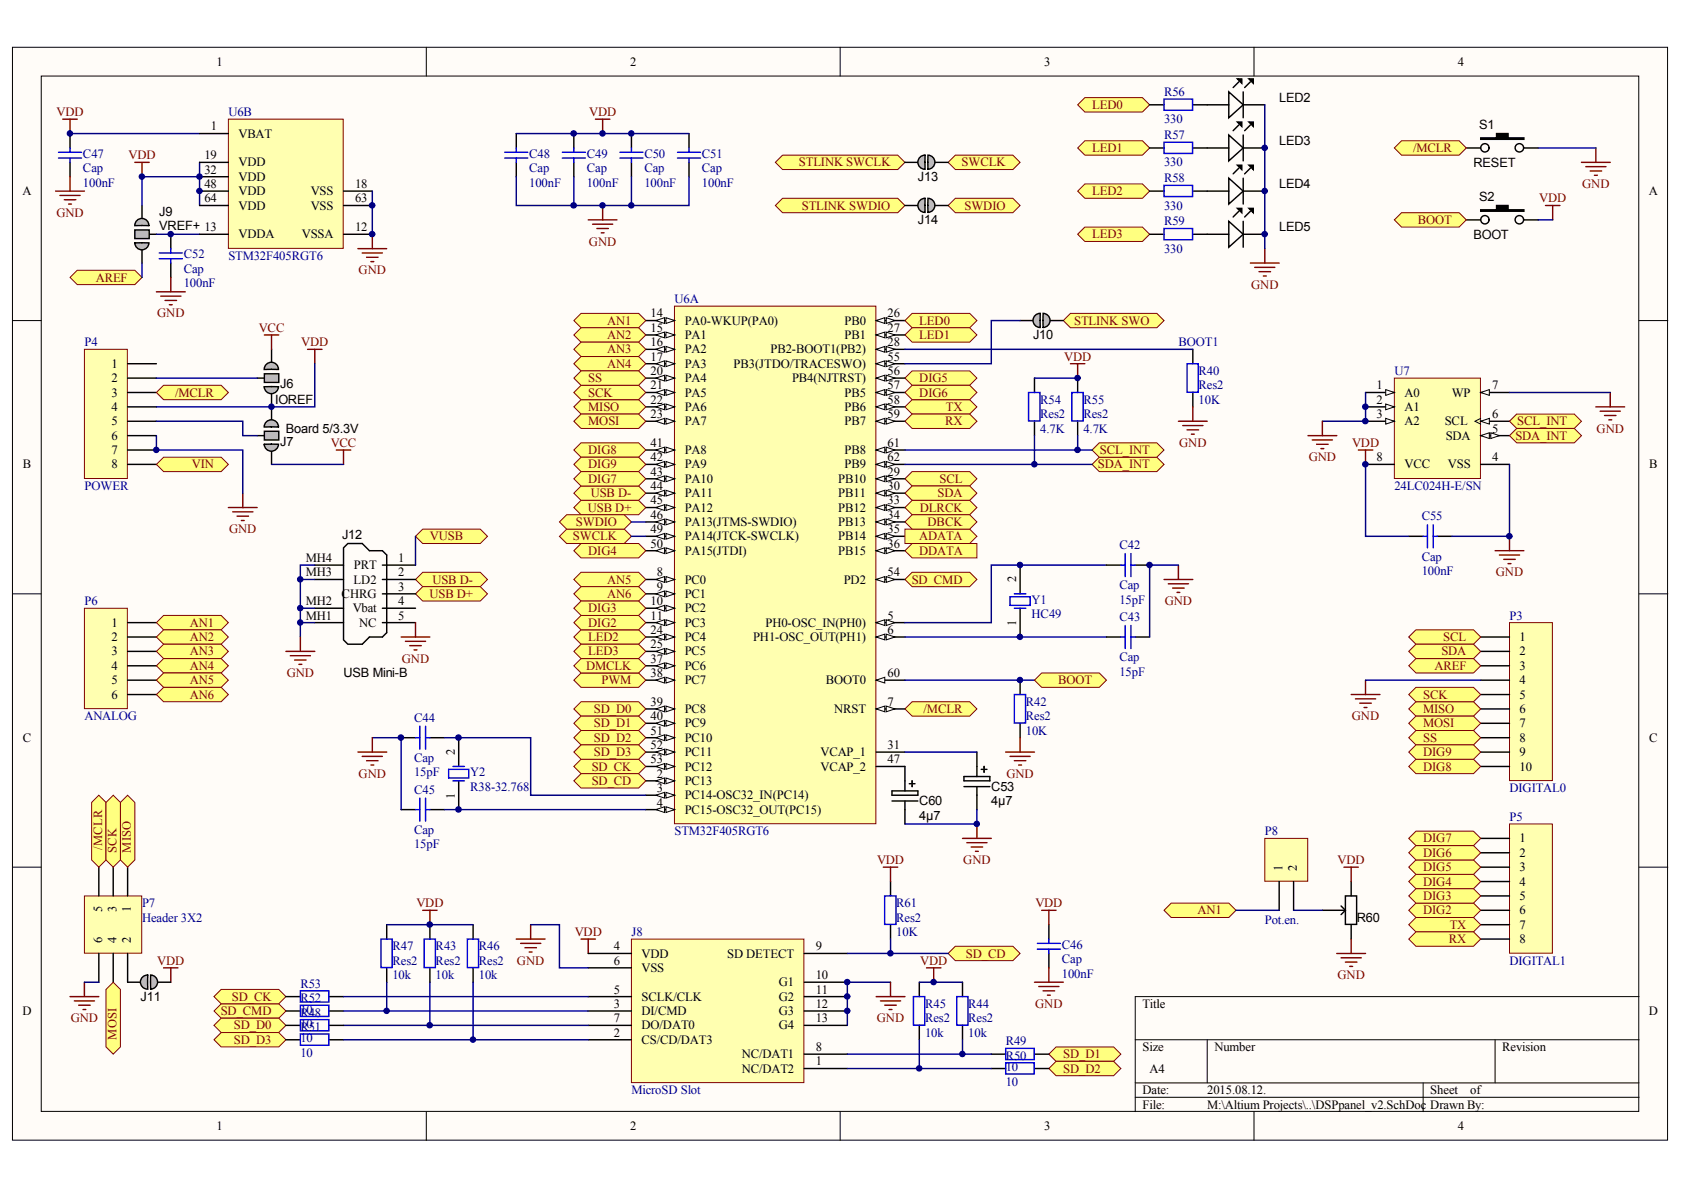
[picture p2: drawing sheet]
<svg xmlns="http://www.w3.org/2000/svg" width="297mm" height="210mm" viewBox="0 0 297 210" stroke-linecap="round" stroke-linejoin="round" font-family="sans-serif">
<defs><g id="words">
<g font-size="2.3">
<text x="225.6" y="18">LED2</text>
<text x="260.9" y="22.8">S1</text>
<text x="225.6" y="25.6">LED3</text>
<text x="259.9" y="29.4">RESET</text>
<text x="161.9" y="31.9">J13</text>
<text x="225.6" y="33.2">LED4</text>
<text x="260.9" y="35.5">S2</text>
<text x="28.1" y="38">J9</text>
<text x="28.1" y="40.6">VREF+ 13</text>
<text x="161.9" y="39.6">J14</text>
<text x="225.6" y="40.8">LED5</text>
<text x="259.9" y="42.1">BOOT</text>
<text x="182.2" y="59.9">J10</text>
<text x="48.6" y="71.3">IOREF</text>
<text x="49.4" y="68.5">J6</text>
<text x="50.4" y="76.3">Board 5/3.3V</text>
<text x="49.4" y="78.6">J7</text>
<text x="60.3" y="95.1">J12</text>
<text x="60.6" y="119.5">USB Mini-B</text>
<text x="162.2" y="142.1">C60</text>
<text x="174.9" y="142.1">4µ7</text>
<text x="174.9" y="139.5">C53</text>
<text x="162.2" y="144.6">4µ7</text>
<text x="239.3" y="162.6">R60</text>
<text x="24.8" y="176.6">J11</text>
</g>
<g font-size="2.2">
<text x="38.2" y="11.6">1</text>
<text x="111.2" y="11.6">2</text>
<text x="184.2" y="11.6">3</text>
<text x="257.2" y="11.6">4</text>
<text x="37.2" y="23">1</text>
<text x="36" y="28.1">19</text>
<text x="42.1" y="24.3">VBAT</text>
<text x="42.1" y="29.4">VDD</text>
<text x="3.9" y="34.4">A</text>
<text x="36" y="30.6">32</text>
<text x="36" y="33.2">48</text>
<text x="36" y="35.7">64</text>
<text x="42.1" y="31.9">VDD</text>
<text x="42.1" y="34.4">VDD</text>
<text x="54.8" y="34.4">VSS</text>
<text x="62.6" y="33.2">18</text>
<text x="62.6" y="35.7">63</text>
<text x="290.9" y="34.4">A</text>
<text x="42.1" y="37">VDD</text>
<text x="54.8" y="37">VSS</text>
<text x="62.6" y="40.8">12</text>
<text x="42.1" y="42">VDDA</text>
<text x="53.2" y="42">VSSA</text>
<text x="114.8" y="56">14</text>
<text x="114.8" y="58.5">15</text>
<text x="120.8" y="57.3">PA0-WKUP(PA0)</text>
<text x="120.8" y="59.8">PA1</text>
<text x="149" y="57.3">PB0</text>
<text x="149" y="59.8">PB1</text>
<text x="156.6" y="56">26</text>
<text x="156.6" y="58.5">27</text>
<text x="19.6" y="64.9">1</text>
<text x="114.8" y="61.1">16</text>
<text x="114.8" y="63.6">17</text>
<text x="120.8" y="62.3">PA2</text>
<text x="120.8" y="64.9">PA3</text>
<text x="129.4" y="64.9">PB3(JTDO/TRACESWO)</text>
<text x="135.9" y="62.3">PB2-BOOT1(PB2)</text>
<text x="156.6" y="61.1">28</text>
<text x="156.6" y="63.6">55</text>
<text x="19.6" y="67.4">2</text>
<text x="19.6" y="70">3</text>
<text x="114.8" y="66.1">20</text>
<text x="114.8" y="68.7">21</text>
<text x="114.8" y="71.2">22</text>
<text x="120.8" y="67.4">PA4</text>
<text x="120.8" y="70">PA5</text>
<text x="139.7" y="67.4">PB4(NJTRST)</text>
<text x="149" y="70">PB5</text>
<text x="156.6" y="66.1">56</text>
<text x="156.6" y="68.7">57</text>
<text x="156.6" y="71.2">58</text>
<text x="242.8" y="68.7">1</text>
<text x="242.8" y="71.2">2</text>
<text x="247.7" y="70">A0</text>
<text x="256.1" y="70">WP</text>
<text x="263.2" y="68.7">7</text>
<text x="19.6" y="72.5">4</text>
<text x="19.6" y="75">5</text>
<text x="19.6" y="77.6">6</text>
<text x="114.8" y="73.8">23</text>
<text x="120.8" y="72.5">PA6</text>
<text x="120.8" y="75">PA7</text>
<text x="149" y="72.5">PB6</text>
<text x="149" y="75">PB7</text>
<text x="156.6" y="73.8">59</text>
<text x="242.8" y="73.8">3</text>
<text x="247.7" y="75">A2</text>
<text x="247.7" y="72.5">A1</text>
<text x="254.8" y="75">SCL</text>
<text x="255" y="77.6">SDA</text>
<text x="263.2" y="76.3">5</text>
<text x="263.2" y="73.8">6</text>
<text x="4" y="82.6">B</text>
<text x="19.6" y="80.1">7</text>
<text x="19.6" y="82.6">8</text>
<text x="114.8" y="78.8">41</text>
<text x="114.8" y="81.4">42</text>
<text x="114.8" y="83.9">43</text>
<text x="120.8" y="80.1">PA8</text>
<text x="120.8" y="82.6">PA9</text>
<text x="149" y="80.1">PB8</text>
<text x="149" y="82.6">PB9</text>
<text x="156.6" y="83.9">29</text>
<text x="156.6" y="78.8">61</text>
<text x="156.6" y="81.4">62</text>
<text x="242.8" y="81.4">8</text>
<text x="247.7" y="82.6">VCC</text>
<text x="255.4" y="82.6">VSS</text>
<text x="263.2" y="81.4">4</text>
<text x="290.9" y="82.6">B</text>
<text x="114.8" y="86.4">44</text>
<text x="114.8" y="89">45</text>
<text x="120.8" y="85.2">PA10</text>
<text x="120.8" y="87.7">PA11</text>
<text x="147.9" y="85.2">PB10</text>
<text x="147.9" y="87.7">PB11</text>
<text x="156.6" y="86.4">30</text>
<text x="156.6" y="89">33</text>
<text x="114.8" y="91.5">46</text>
<text x="114.8" y="94.1">49</text>
<text x="120.8" y="90.2">PA12</text>
<text x="120.8" y="92.8">PA13(JTMS-SWDIO)</text>
<text x="120.8" y="95.3">PA14(JTCK-SWCLK)</text>
<text x="147.9" y="90.2">PB12</text>
<text x="147.9" y="92.8">PB13</text>
<text x="147.9" y="95.3">PB14</text>
<text x="156.6" y="91.5">34</text>
<text x="156.6" y="94.1">35</text>
<text x="53.9" y="99.1">MH4</text>
<text x="53.9" y="101.7">MH3</text>
<text x="62.4" y="100.4">PRT</text>
<text x="70.2" y="99.1">1</text>
<text x="70.2" y="101.7">2</text>
<text x="114.8" y="96.6">50</text>
<text x="115.9" y="101.7">8</text>
<text x="120.8" y="97.9">PA15(JTDI)</text>
<text x="147.9" y="97.9">PB15</text>
<text x="156.6" y="96.6">36</text>
<text x="156.6" y="101.7">54</text>
<text x="53.9" y="106.7">MH2</text>
<text x="60.3" y="105.5">CHRG</text>
<text x="62.4" y="102.9">LD2</text>
<text x="70.2" y="104.2">3</text>
<text x="70.2" y="106.7">4</text>
<text x="114.8" y="106.7">10</text>
<text x="115.9" y="104.2">9</text>
<text x="120.8" y="102.9">PC0</text>
<text x="120.8" y="105.5">PC1</text>
<text x="148.8" y="102.9">PD2</text>
<text x="179.2" y="102.7" transform="rotate(-90 179.2 102.7)">2</text>
<text x="19.6" y="110.5">1</text>
<text x="19.6" y="113.1">2</text>
<text x="53.9" y="109.3">MH1</text>
<text x="62.2" y="108">Vbat</text>
<text x="63.4" y="110.5">NC</text>
<text x="70.2" y="109.3">5</text>
<text x="114.8" y="109.3">11</text>
<text x="114.8" y="111.8">24</text>
<text x="120.8" y="108">PC2</text>
<text x="120.8" y="110.5">PC3</text>
<text x="120.8" y="113.1">PC4</text>
<text x="132.8" y="113.1">PH1-OSC_OUT(PH1)</text>
<text x="135" y="110.5">PH0-OSC_IN(PH0)</text>
<text x="156.6" y="109.3">5</text>
<text x="156.6" y="111.8">6</text>
<text x="179.2" y="110.5" transform="rotate(-90 179.2 110.5)">1</text>
<text x="268" y="113.1">1</text>
<text x="19.6" y="115.6">3</text>
<text x="19.6" y="118.2">4</text>
<text x="114.8" y="114.4">25</text>
<text x="114.8" y="116.9">37</text>
<text x="114.8" y="119.4">38</text>
<text x="120.8" y="115.6">PC5</text>
<text x="120.8" y="118.2">PC6</text>
<text x="156.6" y="119.4">60</text>
<text x="268" y="115.6">2</text>
<text x="268" y="118.2">3</text>
<text x="19.6" y="120.7">5</text>
<text x="19.6" y="123.2">6</text>
<text x="114.8" y="124.5">39</text>
<text x="120.8" y="120.7">PC7</text>
<text x="120.8" y="125.8">PC8</text>
<text x="145.7" y="120.7">BOOT0</text>
<text x="147.2" y="125.8">NRST</text>
<text x="156.6" y="124.5">7</text>
<text x="268" y="120.7">4</text>
<text x="268" y="123.2">5</text>
<text x="268" y="125.8">6</text>
<text x="4" y="130.8">C</text>
<text x="114.8" y="127">40</text>
<text x="114.8" y="129.6">51</text>
<text x="120.8" y="128.3">PC9</text>
<text x="120.8" y="130.8">PC10</text>
<text x="268" y="128.3">7</text>
<text x="268" y="130.8">8</text>
<text x="290.9" y="130.8">C</text>
<text x="80.2" y="133.2" transform="rotate(-90 80.2 133.2)">2</text>
<text x="114.8" y="132.1">52</text>
<text x="114.8" y="134.6">53</text>
<text x="115.9" y="137.2">2</text>
<text x="120.8" y="133.4">PC11</text>
<text x="120.8" y="135.9">PC12</text>
<text x="144.7" y="133.4">VCAP_1</text>
<text x="144.7" y="135.9">VCAP_2</text>
<text x="156.6" y="132.1">31</text>
<text x="156.6" y="134.6">47</text>
<text x="268" y="133.4">9</text>
<text x="268" y="135.9">10</text>
<text x="80.2" y="140.9" transform="rotate(-90 80.2 140.9)">1</text>
<text x="115.9" y="139.7">3</text>
<text x="115.9" y="142.3">4</text>
<text x="120.8" y="138.5">PC13</text>
<text x="120.8" y="141">PC14-OSC32_IN(PC14)</text>
<text x="120.8" y="143.5">PC15-OSC32_OUT(PC15)</text>
<text x="268" y="148.6">1</text>
<text x="226.2" y="153.7" transform="rotate(-90 226.2 153.7)">1</text>
<text x="228.7" y="153.7" transform="rotate(-90 228.7 153.7)">2</text>
<text x="268" y="151.1">2</text>
<text x="268" y="153.7">3</text>
<text x="18" y="160.9" transform="rotate(-90 18 160.9)">5</text>
<text x="20.5" y="160.9" transform="rotate(-90 20.5 160.9)">3</text>
<text x="23.1" y="160.9" transform="rotate(-90 23.1 160.9)">1</text>
<text x="268" y="156.2">4</text>
<text x="268" y="158.8">5</text>
<text x="268" y="161.3">6</text>
<text x="18" y="166.4" transform="rotate(-90 18 166.4)">6</text>
<text x="20.5" y="166.4" transform="rotate(-90 20.5 166.4)">4</text>
<text x="23.1" y="166.4" transform="rotate(-90 23.1 166.4)">2</text>
<text x="108.3" y="167.6">4</text>
<text x="143.9" y="167.6">9</text>
<text x="268" y="163.8">7</text>
<text x="268" y="166.4">8</text>
<text x="108.3" y="170.2">6</text>
<text x="113.2" y="168.9">VDD</text>
<text x="113.2" y="171.4">VSS</text>
<text x="128.3" y="168.9">SD DETECT</text>
<text x="137.4" y="174">G1</text>
<text x="143.9" y="172.7">10</text>
<text x="3.9" y="179">D</text>
<text x="108.3" y="177.8">3</text>
<text x="108.3" y="175.2">5</text>
<text x="113.2" y="179">DI/CMD</text>
<text x="113.2" y="176.5">SCLK/CLK</text>
<text x="137.4" y="176.5">G2</text>
<text x="137.4" y="179">G3</text>
<text x="143.9" y="175.2">11</text>
<text x="143.9" y="177.8">12</text>
<text x="201.5" y="177.8">Title</text>
<text x="290.9" y="179">D</text>
<text x="108.3" y="182.9">2</text>
<text x="108.3" y="180.3">7</text>
<text x="113.2" y="184.1">CS/CD/DAT3</text>
<text x="113.2" y="181.6">DO/DAT0</text>
<text x="137.4" y="181.6">G4</text>
<text x="143.9" y="185.4">8</text>
<text x="143.9" y="180.3">13</text>
<text x="201.5" y="185.4">Size</text>
<text x="214.2" y="185.4">Number</text>
<text x="265" y="185.4">Revision</text>
<text x="130.8" y="189.2">NC/DAT2</text>
<text x="130.8" y="186.7">NC/DAT1</text>
<text x="143.9" y="187.9">1</text>
<text x="202.8" y="189.2">A4</text>
<text x="201.5" y="193">Date:</text>
<text x="201.5" y="195.5">File:</text>
<text x="212.9" y="193">2015.08.12.</text>
<text x="212.9" y="195.5">M:\Altium Projects\..\DSPpanel_v2.SchDoc</text>
<text x="252.3" y="193">Sheet</text>
<text x="252.3" y="195.5">Drawn By:</text>
<text x="259.3" y="193">of</text>
<text x="38.2" y="199.3">1</text>
<text x="111.2" y="199.3">2</text>
<text x="184.2" y="199.3">3</text>
<text x="257.2" y="199.3">4</text>
</g>
<g font-size="2.2" fill="#000080">
<text x="205.3" y="16.9">R56</text>
<text x="40.3" y="20.5">U6B</text>
<text x="205.3" y="21.7">330</text>
<text x="14.6" y="27.8">C47</text>
<text x="93.3" y="27.8">C48</text>
<text x="103.5" y="27.8">C49</text>
<text x="113.7" y="27.8">C50</text>
<text x="123.8" y="27.8">C51</text>
<text x="205.3" y="29.4">330</text>
<text x="205.3" y="24.5">R57</text>
<text x="14.6" y="32.9">100nF</text>
<text x="14.6" y="30.4">Cap</text>
<text x="93.3" y="32.9">100nF</text>
<text x="93.3" y="30.4">Cap</text>
<text x="103.5" y="32.9">100nF</text>
<text x="103.5" y="30.4">Cap</text>
<text x="113.7" y="32.9">100nF</text>
<text x="113.7" y="30.4">Cap</text>
<text x="123.8" y="32.9">100nF</text>
<text x="123.8" y="30.4">Cap</text>
<text x="205.3" y="32.1">R58</text>
<text x="205.3" y="37">330</text>
<text x="205.3" y="39.8">R59</text>
<text x="32.4" y="45.6">C52</text>
<text x="40.3" y="45.8">STM32F405RGT6</text>
<text x="205.3" y="44.6">330</text>
<text x="32.4" y="50.7">100nF</text>
<text x="32.4" y="48.1">Cap</text>
<text x="119" y="53.5">U6A</text>
<text x="14.9" y="61.1">P4</text>
<text x="207.9" y="61.1">BOOT1</text>
<text x="183.5" y="71.2">R54</text>
<text x="191.1" y="71.2">R55</text>
<text x="211.4" y="71.2">10K</text>
<text x="211.4" y="66.1">R40</text>
<text x="211.4" y="68.7">Res2</text>
<text x="245.9" y="66.1">U7</text>
<text x="183.5" y="76.3">4.7K</text>
<text x="183.5" y="73.8">Res2</text>
<text x="191.1" y="76.3">4.7K</text>
<text x="191.1" y="73.8">Res2</text>
<text x="14.9" y="86.4">POWER</text>
<text x="245.9" y="86.4">24LC024H-E/SN</text>
<text x="250.8" y="91.8">C55</text>
<text x="197.5" y="96.8">C42</text>
<text x="250.8" y="101.4">100nF</text>
<text x="250.8" y="98.9">Cap</text>
<text x="14.9" y="106.7">P6</text>
<text x="182" y="106.5">Y1</text>
<text x="197.5" y="106.5">15pF</text>
<text x="197.5" y="103.9">Cap</text>
<text x="182" y="109">HC49</text>
<text x="197.5" y="109.5">C43</text>
<text x="266.3" y="109.3">P3</text>
<text x="197.5" y="119.2">15pF</text>
<text x="197.5" y="116.6">Cap</text>
<text x="180.9" y="124.5">R42</text>
<text x="14.9" y="127">ANALOG</text>
<text x="73" y="127.3">C44</text>
<text x="180.9" y="129.6">10K</text>
<text x="180.9" y="127">Res2</text>
<text x="73" y="136.9">15pF</text>
<text x="73" y="134.4">Cap</text>
<text x="82.9" y="136.9">Y2</text>
<text x="73" y="140">C45</text>
<text x="82.9" y="139.5">R38-32.768</text>
<text x="266.3" y="139.7">DIGITAL0</text>
<text x="73" y="149.6">15pF</text>
<text x="73" y="147.1">Cap</text>
<text x="119" y="147.3">STM32F405RGT6</text>
<text x="223.1" y="147.3">P8</text>
<text x="266.3" y="144.8">P5</text>
<text x="25" y="160">P7</text>
<text x="158.1" y="160">R61</text>
<text x="25" y="162.6">Header 3X2</text>
<text x="69.2" y="167.6">R47</text>
<text x="76.8" y="167.6">R43</text>
<text x="84.5" y="167.6">R46</text>
<text x="111.4" y="165.1">J8</text>
<text x="158.1" y="165.1">10K</text>
<text x="158.1" y="162.6">Res2</text>
<text x="187.3" y="167.4">C46</text>
<text x="223.1" y="163.1">Pot.en.</text>
<text x="69.2" y="172.7">10k</text>
<text x="69.2" y="170.2">Res2</text>
<text x="76.8" y="172.7">10k</text>
<text x="76.8" y="170.2">Res2</text>
<text x="84.5" y="172.7">10k</text>
<text x="84.5" y="170.2">Res2</text>
<text x="187.3" y="172.5">100nF</text>
<text x="187.3" y="169.9">Cap</text>
<text x="266.3" y="170.2">DIGITAL1</text>
<text x="53" y="179.3">R48</text>
<text x="53" y="176.8">R52</text>
<text x="53" y="178.8">10</text>
<text x="53" y="174.2">R53</text>
<text x="163.2" y="177.8">R45</text>
<text x="170.8" y="177.8">R44</text>
<text x="53" y="183.9">10</text>
<text x="53" y="181.8">R51</text>
<text x="53" y="181.3">10</text>
<text x="163.2" y="182.9">10k</text>
<text x="163.2" y="180.3">Res2</text>
<text x="170.8" y="182.9">10k</text>
<text x="170.8" y="180.3">Res2</text>
<text x="177.4" y="184.4">R49</text>
<text x="53" y="186.4">10</text>
<text x="177.4" y="188.9">10</text>
<text x="177.4" y="191.5">10</text>
<text x="177.4" y="186.9">R50</text>
<text x="111.4" y="193">MicroSD Slot</text>
</g>
<g font-size="2.2" fill="#800000">
<text x="10" y="20.5">VDD</text>
<text x="103.9" y="20.5">VDD</text>
<text x="192.6" y="19.2">LED0</text>
<text x="22.7" y="28.1">VDD</text>
<text x="140.9" y="29.4">STLINK SWCLK</text>
<text x="169.6" y="29.4">SWCLK</text>
<text x="192.6" y="26.8">LED1</text>
<text x="249.2" y="26.8">/MCLR</text>
<text x="192.6" y="34.4">LED2</text>
<text x="271.5" y="35.7">VDD</text>
<text x="279.1" y="33.2">GND</text>
<text x="9.9" y="38.2">GND</text>
<text x="141.4" y="37">STLINK SWDIO</text>
<text x="170.1" y="37">SWDIO</text>
<text x="250.1" y="39.5">BOOT</text>
<text x="103.9" y="43.3">GND</text>
<text x="192.6" y="42">LED3</text>
<text x="16.9" y="49.7">AREF</text>
<text x="63.3" y="48.4">GND</text>
<text x="220.7" y="50.9">GND</text>
<text x="27.7" y="56">GND</text>
<text x="45.6" y="58.5">VCC</text>
<text x="107.1" y="57.3">AN1</text>
<text x="107.1" y="59.8">AN2</text>
<text x="162.2" y="57.3">LED0</text>
<text x="162.2" y="59.8">LED1</text>
<text x="189.5" y="57.3">STLINK SWO</text>
<text x="53.1" y="61.1">VDD</text>
<text x="107.1" y="62.3">AN3</text>
<text x="107.1" y="64.9">AN4</text>
<text x="187.7" y="63.6">VDD</text>
<text x="30.9" y="70">/MCLR</text>
<text x="103.8" y="70">SCK</text>
<text x="103.8" y="67.4">SS</text>
<text x="162.2" y="67.4">DIG5</text>
<text x="162.2" y="70">DIG6</text>
<text x="103.8" y="72.5">MISO</text>
<text x="103.8" y="75">MOSI</text>
<text x="166.7" y="75">RX</text>
<text x="166.9" y="72.5">TX</text>
<text x="267.3" y="77.6">SDA_INT</text>
<text x="267.6" y="75">SCL_INT</text>
<text x="281.6" y="76.3">GND</text>
<text x="33.9" y="82.6">VIN</text>
<text x="58.3" y="78.8">VCC</text>
<text x="103.8" y="80.1">DIG8</text>
<text x="103.8" y="82.6">DIG9</text>
<text x="193.7" y="82.6">SDA_INT</text>
<text x="194" y="80.1">SCL_INT</text>
<text x="208" y="78.8">GND</text>
<text x="230.8" y="81.4">GND</text>
<text x="238.5" y="78.8">VDD</text>
<text x="103.8" y="85.2">DIG7</text>
<text x="104.2" y="87.7">USB D-</text>
<text x="165.4" y="87.7">SDA</text>
<text x="165.7" y="85.2">SCL</text>
<text x="40.4" y="94.1">GND</text>
<text x="75.8" y="95.3">VUSB</text>
<text x="101.1" y="95.3">SWCLK</text>
<text x="101.6" y="92.8">SWDIO</text>
<text x="103.7" y="90.2">USB D+</text>
<text x="162.2" y="95.3">ADATA</text>
<text x="162.3" y="90.2">DLRCK</text>
<text x="163.6" y="92.8">DBCK</text>
<text x="103.8" y="97.9">DIG4</text>
<text x="162.1" y="97.9">DDATA</text>
<text x="263.8" y="101.7">GND</text>
<text x="75.8" y="105.5">USB D+</text>
<text x="76.3" y="102.9">USB D-</text>
<text x="107.1" y="102.9">AN5</text>
<text x="107.1" y="105.5">AN6</text>
<text x="160.8" y="102.9">SD_CMD</text>
<text x="205.4" y="106.7">GND</text>
<text x="33.5" y="110.5">AN1</text>
<text x="33.5" y="113.1">AN2</text>
<text x="103.8" y="113.1">LED2</text>
<text x="103.8" y="110.5">DIG2</text>
<text x="103.8" y="108">DIG3</text>
<text x="254.6" y="113.1">SCL</text>
<text x="33.5" y="115.6">AN3</text>
<text x="33.5" y="118.2">AN4</text>
<text x="50.6" y="119.4">GND</text>
<text x="70.9" y="116.9">GND</text>
<text x="103.4" y="118.2">DMCLK</text>
<text x="103.8" y="115.6">LED3</text>
<text x="253" y="118.2">AREF</text>
<text x="254.2" y="115.6">SDA</text>
<text x="33.5" y="120.7">AN5</text>
<text x="33.5" y="123.2">AN6</text>
<text x="104.7" y="125.8">SD_D0</text>
<text x="106.1" y="120.7">PWM</text>
<text x="162.9" y="125.8">/MCLR</text>
<text x="186.6" y="120.7">BOOT</text>
<text x="251" y="125.8">MISO</text>
<text x="251" y="123.2">SCK</text>
<text x="104.7" y="128.3">SD_D1</text>
<text x="104.7" y="130.8">SD_D2</text>
<text x="238.5" y="127">GND</text>
<text x="251" y="128.3">MOSI</text>
<text x="251" y="130.8">SS</text>
<text x="63.3" y="137.2">GND</text>
<text x="104.4" y="135.9">SD_CK</text>
<text x="104.7" y="133.4">SD_D3</text>
<text x="177.5" y="137.2">GND</text>
<text x="251" y="135.9">DIG8</text>
<text x="251" y="133.4">DIG9</text>
<text x="104.4" y="138.5">SD_CD</text>
<text x="18" y="149.9" transform="rotate(-90 18 149.9)">/MCLR</text>
<text x="251" y="148.6">DIG7</text>
<text x="20.5" y="150.4" transform="rotate(-90 20.5 150.4)">SCK</text>
<text x="23.1" y="150.4" transform="rotate(-90 23.1 150.4)">MISO</text>
<text x="154.7" y="152.4">VDD</text>
<text x="169.9" y="152.4">GND</text>
<text x="235.9" y="152.4">VDD</text>
<text x="251" y="153.7">DIG5</text>
<text x="251" y="151.1">DIG6</text>
<text x="73.4" y="160">VDD</text>
<text x="182.6" y="160">VDD</text>
<text x="211.2" y="161.3">AN1</text>
<text x="251" y="156.2">DIG4</text>
<text x="251" y="161.3">DIG2</text>
<text x="251" y="158.8">DIG3</text>
<text x="101.4" y="165.1">VDD</text>
<text x="255.6" y="166.4">RX</text>
<text x="255.7" y="163.8">TX</text>
<text x="27.7" y="170.2">VDD</text>
<text x="91.2" y="170.2">GND</text>
<text x="162.3" y="170.2">VDD</text>
<text x="170.4" y="168.9">SD_CD</text>
<text x="235.9" y="172.7">GND</text>
<text x="38.9" y="179">SD_CMD</text>
<text x="40.9" y="176.5">SD_CK</text>
<text x="182.6" y="177.8">GND</text>
<text x="12.5" y="180.3">GND</text>
<text x="20.5" y="183.4" transform="rotate(-90 20.5 183.4)">MOSI</text>
<text x="41.3" y="181.6">SD_D0</text>
<text x="41.3" y="184.1">SD_D3</text>
<text x="154.7" y="180.3">GND</text>
<text x="187.5" y="186.7">SD_D1</text>
<text x="187.5" y="189.2">SD_D2</text>
</g>
</g></defs>
<g fill="#fffcf8" stroke="#000" stroke-width=".18">
<path d="M2.2 8.3h291.9v192.8h-291.9z"/>
<path d="M7.3 13.4h281.8v182.6h-281.8z"/>
</g>
<g fill="none" stroke="#000" stroke-width=".18">
<path d="M75.2 8.3v5.1M148.2 8.3v5.1M221.2 8.3v5.1M2.2 56.5h5.1M289.1 56.5h5.1M2.2 104.8h5.1M289.1 104.8h5.1M2.2 153h5.1M289.1 153h5.1M289.1 175.8h-88.9v20.3M75.2 196.1v5.1M148.2 196.1v5.1"/>
<path d="M200.2 183.4h88.9M200.2 191h88.9M200.2 193.6h88.9M212.9 183.4v7.6M221.2 196.1v5.1M251 191v5.1M263.7 183.4v7.6"/>
</g>
<g fill="none" stroke="#000" stroke-width=".25">
<path d="M258.6 38.8h2.6M258.6 26.1h2.6M268.8 38.8h2.5M268.8 26.1h2.5"/>
<circle cx="261.9" cy="38.8" r=".74"/>
<circle cx="261.9" cy="26.1" r=".74"/>
<circle cx="268" cy="38.8" r=".74"/>
<circle cx="268" cy="26.1" r=".74"/>
</g>
<g fill="#000" stroke="#000" stroke-width=".25">
<path d="M261.2 37h2.8v-.8h2v.8h2.8v.3h-7.6z" fill-rule="evenodd"/>
<path d="M261.2 24.3h2.8v-.7h2v.7h2.8v.3h-7.6z" fill-rule="evenodd"/>
</g>
<path d="M14.9 61.6h7.6v22.8h-7.6z" fill="#ffffb0" stroke="#800000" stroke-width=".18"/>
<path d="M22.5 64.2h5.1M22.5 66.7h5.1M22.5 69.2h5.1M22.5 71.8h5.1M22.5 74.3h5.1M22.5 76.8h5.1M22.5 79.4h5.1M22.5 81.9h5.1" fill="none" stroke="#000" stroke-width=".25"/>
<path d="M14.9 107.3h7.6v17.7h-7.6z" fill="#ffffb0" stroke="#800000" stroke-width=".18"/>
<path d="M22.5 109.8h5.1M22.5 112.4h5.1M22.5 114.9h5.1M22.5 117.4h5.1M22.5 120h5.1M22.5 122.5h5.1" fill="none" stroke="#000" stroke-width=".25"/>
<path d="M266.3 145.3h7.5v22.8h-7.5z" fill="#ffffb0" stroke="#800000" stroke-width=".18"/>
<path d="M261.2 147.9h5.1M261.2 150.4h5.1M261.2 153h5.1M261.2 155.5h5.1M261.2 158h5.1M261.2 160.6h5.1M261.2 163.1h5.1M261.2 165.6h5.1" fill="none" stroke="#000" stroke-width=".25"/>
<path d="M266.3 109.8h7.5v27.9h-7.5z" fill="#ffffb0" stroke="#800000" stroke-width=".18"/>
<path d="M261.2 112.4h5.1M261.2 114.9h5.1M261.2 117.4h5.1M261.2 120h5.1M261.2 122.5h5.1M261.2 125h5.1M261.2 127.6h5.1M261.2 130.1h5.1M261.2 132.7h5.1M261.2 135.2h5.1" fill="none" stroke="#000" stroke-width=".25"/>
<path d="M14.9 158h10.1v10.1h-10.1z" fill="#ffffb0" stroke="#800000" stroke-width=".18"/>
<path d="M17.4 153v5M20 153v5M22.5 153v5M17.4 168.2v5.1M20 168.2v5.1M22.5 168.2v5.1" fill="none" stroke="#000" stroke-width=".25"/>
<path d="M245.9 26.1l1.3-1.3h10.2l1.2 1.3-1.2 1.3h-10.2z" fill-rule="evenodd" fill="#ffff80" stroke="#800000" stroke-width=".18"/>
<path d="M279 28.6h5M279.7 29.4h3.6M280.5 30.2h2M281.2 30.9h.5M281.5 26.1v2.5" fill="none" stroke="#800000" stroke-width=".25"/>
<path d="M245.9 38.8l1.3-1.3h10.2l1.2 1.3-1.2 1.3h-10.2z" fill-rule="evenodd" fill="#ffff80" stroke="#800000" stroke-width=".18"/>
<path d="M271.3 26.1h10.2M271.3 38.8h2.6" fill="none" stroke="#000080" stroke-width=".25"/>
<path d="M272.6 36.2h2.5M273.9 36.2v2.6M54.2 61.6h2.6M55.5 61.6v2.6" fill="none" stroke="#800000" stroke-width=".25"/>
<path d="M27.6 69.2l1.3-1.2h10.1l1.3 1.2-1.3 1.3h-10.1z" fill-rule="evenodd" fill="#ffff80" stroke="#800000" stroke-width=".18"/>
<path d="M47.9 71.8v2.5M47.9 79.4v2.5" fill="none" stroke="#000" stroke-width=".25"/>
<g fill="#c0c0c0" stroke="#000" stroke-width=".25">
<path d="M46.6 78.4a1.26 1.26 0 0 0 1.3 1.2 1.26 1.26 0 0 0 1.2-1.2zM46.6 78.4l1.3-.1z" fill-rule="evenodd"/>
<path d="M46.9 74.5l-.3 .8h2.5a1.26 1.26 0 0 0-.8-1.2 1.26 1.26 0 0 0-1.4 .4zM47.9 75.3h1.2z" fill-rule="evenodd"/>
</g>
<path d="M45.4 76.8h1.2" fill="none" stroke="#000" stroke-width=".25"/>
<path d="M46.6 76.1h2.6v1.5h-2.6z" fill-rule="evenodd" fill="#c0c0c0" stroke="#000" stroke-width=".25"/>
<path d="M47.9 61.6v2.6M47.9 69.2v2.6" fill="none" stroke="#000" stroke-width=".25"/>
<g fill="#c0c0c0" stroke="#000" stroke-width=".25">
<path d="M46.6 68.2a1.26 1.26 0 0 0 1.3 1.2 1.26 1.26 0 0 0 1.2-1.2zM46.6 68.2h1.3z" fill-rule="evenodd"/>
<path d="M46.9 64.4l-.3 .8h2.5a1.26 1.26 0 0 0-.8-1.2 1.26 1.26 0 0 0-1.4 .4zM47.9 65.1l1.2 .1z" fill-rule="evenodd"/>
</g>
<path d="M45.4 66.7h1.2" fill="none" stroke="#000" stroke-width=".25"/>
<path d="M46.6 65.9h2.6v1.6h-2.6z" fill-rule="evenodd" fill="#c0c0c0" stroke="#000" stroke-width=".25"/>
<path d="M46.6 59.1h2.6M47.9 59.1v2.5" fill="none" stroke="#800000" stroke-width=".25"/>
<path d="M27.6 66.7h17.8" fill="none" stroke="#000080" stroke-width=".25"/>
<path d="M27.6 81.9l1.3-1.3h10.1l1.3 1.3-1.3 1.3h-10.1z" fill-rule="evenodd" fill="#ffff80" stroke="#800000" stroke-width=".18"/>
<path d="M59.3 79.4h2.6M60.6 79.4v2.5M40.3 89.5h5.1M41 90.3h3.6M41.8 91.1h2M42.6 91.8h.5M42.8 87v2.5" fill="none" stroke="#800000" stroke-width=".25"/>
<path d="M27.6 74.3h15.2v2.5h2.6M27.6 76.8v2.6h15.2v7.6M55.5 64.2v7.6h-27.9M47.9 81.9h12.7" fill="none" stroke="#000080" stroke-width=".25"/>
<g fill="#ffff80" stroke="#800000" stroke-width=".18">
<path d="M248.5 117.4l1.3-1.2h10.1l1.3 1.2-1.3 1.3h-10.1z" fill-rule="evenodd"/>
<path d="M248.5 112.4l1.3-1.3h10.1l1.3 1.3-1.3 1.2h-10.1z" fill-rule="evenodd"/>
<path d="M248.5 114.9l1.3-1.3h10.1l1.3 1.3-1.3 1.3h-10.1z" fill-rule="evenodd"/>
</g>
<path d="M240.9 120v2.5M238.3 122.5h5.1M239.1 123.3h3.5M239.9 124h2M240.6 124.8h.5" fill="none" stroke="#800000" stroke-width=".25"/>
<path d="M240.9 120h20.3" fill="none" stroke="#000080" stroke-width=".25"/>
<g fill="#ffff80" stroke="#800000" stroke-width=".18">
<path d="M12.4 48.9l1.2-1.2h10.2l1.2 1.2-1.2 1.3h-10.2z" fill-rule="evenodd"/>
<path d="M16.2 141.5l1.2-1.2 1.3 1.2v10.2l-1.3 1.3-1.2-1.3z" fill-rule="evenodd"/>
</g>
<path d="M12.4 175.8h5M13.1 176.6h3.6M13.9 177.3h2M14.6 178.1h.5M14.9 173.3v2.5M28.9 170.7h2.5M30.1 170.7v2.6M102.5 165.6h2.5M103.8 165.6v2.6" fill="none" stroke="#800000" stroke-width=".25"/>
<path d="M14.9 173.3h2.5" fill="none" stroke="#000080" stroke-width=".25"/>
<g fill="#ffff80" stroke="#800000" stroke-width=".18">
<path d="M37.7 178.3l1.3-1.2h10.2l1.2 1.2-1.2 1.3h-10.2z" fill-rule="evenodd"/>
<path d="M37.7 175.8l1.3-1.3h10.2l1.2 1.3-1.2 1.3h-10.2z" fill-rule="evenodd"/>
<path d="M37.7 180.9l1.3-1.3h10.2l1.2 1.3-1.2 1.2h-10.2z" fill-rule="evenodd"/>
<path d="M185 185.9l1.3-1.2h10.1l1.3 1.2-1.3 1.3h-10.1z" fill-rule="evenodd"/>
<path d="M185 188.5l1.3-1.3h10.1l1.3 1.3-1.3 1.2h-10.1z" fill-rule="evenodd"/>
<path d="M37.7 183.4l1.3-1.3h10.2l1.2 1.3-1.2 1.3h-10.2z" fill-rule="evenodd"/>
</g>
<path d="M75.8 173.3v7.6h-15.2" fill="none" stroke="#000080" stroke-width=".25"/>
<g fill="none" stroke="#000" stroke-width=".25">
<path d="M50.4 178.3h2.6M50.4 175.8h2.6M58.1 178.3h2.5M58.1 175.8h2.5M68.2 163.1v2.5M68.2 170.7v2.6M75.8 163.1v2.5M75.8 170.7v2.6M83.4 163.1v2.5M83.4 170.7v2.6M162.2 173.3v2.5M169.8 173.3v2.5"/>
<path d="M185 163.1v2.5M185 168.2v2.5M50.4 180.9h2.6M50.4 183.4h2.6M58.1 180.9h2.5M58.1 183.4h2.5M162.2 180.9v2.5M169.8 180.9v2.5M174.9 185.9h2.5M174.9 188.5h2.5M182.5 185.9h2.5M182.5 188.5h2.5"/>
</g>
<g fill="none" stroke="#00f" stroke-width=".25">
<path d="M53 179.8h5v2h-5zM53 177.3h5v2h-5zM53 174.8h5v2h-5zM67.2 165.6h2v5.1h-2zM74.8 165.6h2v5.1h-2zM82.4 165.6h2v5.1h-2zM161.1 175.8h2v5h-2zM168.8 175.8h1.9v5h-1.9zM183 166.4h4M183 167.4h4M185 165.6v.8M185 167.4v.8"/>
<path d="M53 182.4h5v2h-5zM177.4 184.9h5v2h-5zM177.4 187.5h5v1.9h-5z"/>
</g>
<path d="M74.6 160.6h2.5M75.8 160.6v2.5M182.5 173.3h5M183.2 174h3.6M183.7 160.6h2.6M184 174.8h2M184.8 175.5h.5M185 160.6v2.5M185 170.7v2.6" fill="none" stroke="#800000" stroke-width=".25"/>
<path d="M167.2 168.2l1.3-1.3h10.2l1.2 1.3-1.2 1.2h-10.2z" fill-rule="evenodd" fill="#ffff80" stroke="#800000" stroke-width=".18"/>
<path d="M12.4 23.6v2.5M12.4 28.6v2.6M25 36.2v2.6M91.1 23.6v2.5M91.1 28.6v2.6M101.2 23.6v2.5M101.2 28.6v2.6M111.4 23.6v2.5M111.4 28.6v2.6M121.5 23.6v2.5M121.5 28.6v2.6M25 43.9v2.5" fill="none" stroke="#000" stroke-width=".25"/>
<g fill="none" stroke="#00f" stroke-width=".25">
<path d="M10.3 26.9h4.1M10.3 27.9h4.1M12.4 26.1v.8M12.4 27.9v.7M89 26.9h4.1M89 27.9h4.1M91.1 26.1v.8M91.1 27.9v.7M99.2 26.9h4.1M99.2 27.9h4.1M101.2 26.1v.8M101.2 27.9v.7"/>
<path d="M109.3 26.9h4.1M109.3 27.9h4.1M111.4 26.1v.8M111.4 27.9v.7M119.5 26.9h4.1M119.5 27.9h4.1M121.5 26.1v.8M121.5 27.9v.7"/>
</g>
<g fill="none" stroke="#800000" stroke-width=".25">
<path d="M9.8 33.7h5.1M10.6 34.5h3.5M11.1 21h2.5M11.3 35.2h2.1M12.1 36h.5M12.4 21v2.6M12.4 31.2v2.5M23.8 28.6h2.5M25 28.6v2.6M103.8 38.8h5M104.5 39.5h3.6M105 21h2.6"/>
<path d="M106.3 21v2.6M106.3 36.2v2.6M105.3 40.3h2M106 41.1h.6"/>
</g>
<path d="M12.4 23.6h22.8M35.2 28.6v7.6M91.1 23.6h30.4M111.4 31.2v5h-10.2M121.5 31.2v5h-10.1" fill="none" stroke="#000080" stroke-width=".25"/>
<g fill="#c0c0c0" stroke="#000" stroke-width=".25">
<path d="M24 39l-.2 .8h2.5a1.24 1.24 0 0 0-.9-1.2 1.24 1.24 0 0 0-1.4 .4zM25 39.8h1.3z" fill-rule="evenodd"/>
<path d="M23.8 42.8a1.24 1.24 0 0 0 1.2 1.3 1.24 1.24 0 0 0 1.3-1.3zM23.8 42.8h1.2z" fill-rule="evenodd"/>
</g>
<path d="M26.3 41.3h1.3" fill="none" stroke="#000" stroke-width=".25"/>
<path d="M23.8 40.6h2.5v1.5h-2.5z" fill-rule="evenodd" fill="#c0c0c0" stroke="#000" stroke-width=".25"/>
<path d="M35.2 31.2h-10.2v5M25 46.4v2.5M27.6 41.3h7.6" fill="none" stroke="#000080" stroke-width=".25"/>
<path d="M30.1 41.3v2.6M30.1 46.4v2.5" fill="none" stroke="#000" stroke-width=".25"/>
<path d="M28.1 44.6h4.1M28.1 45.6h4.1M30.1 43.9v.7M30.1 45.6v.8" fill="none" stroke="#00f" stroke-width=".25"/>
<path d="M27.6 51.5h5.1M28.3 52.2h3.6M29.1 53h2M29.9 53.8h.5M30.1 48.9v2.6" fill="none" stroke="#800000" stroke-width=".25"/>
<g fill="#ffff80" stroke="#800000" stroke-width=".18">
<path d="M27.6 109.8l1.3-1.2h10.1l1.3 1.2-1.3 1.3h-10.1z" fill-rule="evenodd"/>
<path d="M27.6 112.4l1.3-1.3h10.1l1.3 1.3-1.3 1.2h-10.1z" fill-rule="evenodd"/>
<path d="M27.6 114.9l1.3-1.3h10.1l1.3 1.3-1.3 1.3h-10.1z" fill-rule="evenodd"/>
<path d="M27.6 117.4l1.3-1.2h10.1l1.3 1.2-1.3 1.3h-10.1z" fill-rule="evenodd"/>
<path d="M27.6 120l1.3-1.3h10.1l1.3 1.3-1.3 1.2h-10.1z" fill-rule="evenodd"/>
<path d="M27.6 122.5l1.3-1.3h10.1l1.3 1.3-1.3 1.3h-10.1z" fill-rule="evenodd"/>
<path d="M248.5 163.1l1.3-1.3h10.1l1.3 1.3-1.3 1.3h-10.1z" fill-rule="evenodd"/>
<path d="M248.5 165.6l1.3-1.2h10.1l1.3 1.2-1.3 1.3h-10.1z" fill-rule="evenodd"/>
<path d="M21.2 141.5l1.3-1.2 1.3 1.2v10.2l-1.3 1.3-1.3-1.3z" fill-rule="evenodd"/>
<path d="M18.7 174.5l1.3-1.2 1.2 1.2v10.2l-1.2 1.2-1.3-1.2z" fill-rule="evenodd"/>
<path d="M18.7 141.5l1.3-1.2 1.2 1.2v10.2l-1.2 1.3-1.3-1.3z" fill-rule="evenodd"/>
<path d="M248.5 125l1.3-1.2h10.1l1.3 1.2-1.3 1.3h-10.1z" fill-rule="evenodd"/>
<path d="M248.5 127.6l1.3-1.3h10.1l1.3 1.3-1.3 1.3h-10.1z" fill-rule="evenodd"/>
<path d="M248.5 122.5l1.3-1.3h10.1l1.3 1.3-1.3 1.3h-10.1z" fill-rule="evenodd"/>
<path d="M248.5 130.1l1.3-1.2h10.1l1.3 1.2-1.3 1.3h-10.1z" fill-rule="evenodd"/>
<path d="M248.5 155.5l1.3-1.3h10.1l1.3 1.3-1.3 1.3h-10.1z" fill-rule="evenodd"/>
<path d="M248.5 153l1.3-1.3h10.1l1.3 1.3-1.3 1.2h-10.1z" fill-rule="evenodd"/>
<path d="M248.5 150.4l1.3-1.2h10.1l1.3 1.2-1.3 1.3h-10.1z" fill-rule="evenodd"/>
<path d="M248.5 147.9l1.3-1.3h10.1l1.3 1.3-1.3 1.3h-10.1z" fill-rule="evenodd"/>
<path d="M248.5 135.2l1.3-1.3h10.1l1.3 1.3-1.3 1.3h-10.1z" fill-rule="evenodd"/>
<path d="M248.5 132.7l1.3-1.3h10.1l1.3 1.3-1.3 1.2h-10.1z" fill-rule="evenodd"/>
<path d="M190.1 18.5l1.3-1.3h10.1l1.3 1.3-1.3 1.3h-10.1z" fill-rule="evenodd"/>
<path d="M190.1 26.1l1.3-1.3h10.1l1.3 1.3-1.3 1.3h-10.1z" fill-rule="evenodd"/>
<path d="M190.1 33.7l1.3-1.3h10.1l1.3 1.3-1.3 1.3h-10.1z" fill-rule="evenodd"/>
<path d="M190.1 41.3l1.3-1.2h10.1l1.3 1.2-1.3 1.3h-10.1z" fill-rule="evenodd"/>
</g>
<path d="M220.6 46.4h5M221.3 47.2h3.6M222.1 47.9h2M222.8 48.7h.5M223.1 43.9v2.5" fill="none" stroke="#800000" stroke-width=".25"/>
<g fill="none" stroke="#000" stroke-width=".25">
<path d="M202.8 18.5h2.5M210.4 18.5h6.3M216.7 16.2l2.6 2.3-2.6 2.3zM218.5 14.4l-1 1M219.3 18.5h3.8M219.3 16.2v4.6M220.6 14.4l-1.1 1M202.8 26.1h2.5M202.8 33.7h2.5M210.4 26.1h6.3M210.4 33.7h6.3M216.7 23.8l2.6 2.3-2.6 2.3z"/>
<path d="M216.7 31.4l2.6 2.3-2.6 2.3zM216.7 39l2.6 2.3-2.6 2.3zM218.5 22l-1 1.1M218.5 29.7l-1 1M218.5 37.3l-1 1M219.3 23.8v4.6M219.3 31.4v4.6M219.3 39v4.6M219.3 26.1h3.8M219.3 33.7h3.8M220.6 22l-1.1 1.1M220.6 29.7l-1.1 1"/>
<path d="M220.6 37.3l-1.1 1M202.8 41.3h2.5M210.4 41.3h6.3M219.3 41.3h3.8"/>
</g>
<path d="M218.3 13.9h.7v.8zM220.3 13.9h.8v.8zM218.3 21.5h.7v.8zM218.3 29.1h.7v.8zM218.3 36.8h.7v.7zM220.3 21.5h.8v.8zM220.3 29.1h.8v.8zM220.3 36.8h.8v.7z" fill="#000" stroke="#000" stroke-width=".25"/>
<path d="M223.1 18.5v25.4" fill="none" stroke="#000080" stroke-width=".25"/>
<path d="M205.3 17.5h5v2h-5zM205.3 25.1h5v2h-5zM205.3 32.7h5v2h-5zM205.3 40.3h5v2h-5z" fill="none" stroke="#00f" stroke-width=".25"/>
<g fill="#ffff80" stroke="#800000" stroke-width=".18">
<path d="M248.5 160.6l1.3-1.3h10.1l1.3 1.3-1.3 1.2h-10.1z" fill-rule="evenodd"/>
<path d="M248.5 158l1.3-1.2h10.1l1.3 1.2-1.3 1.3h-10.1z" fill-rule="evenodd"/>
<path d="M205.3 160.6l1.3-1.3h10.1l1.3 1.3-1.3 1.2h-10.1z" fill-rule="evenodd"/>
</g>
<path d="M236.6 159.8l.7 .8-.7 .7M237.3 158h2v5.1h-2zM238.3 155.5v2.5M233.3 160.6h3.8M238.3 163.1v2.5" fill="none" stroke="#000" stroke-width=".25"/>
<path d="M237.1 153h2.5M238.3 153v2.5M235.8 168.2h5.1M236.6 168.9h3.5M237.3 169.7h2M238.1 170.5h.5M238.3 165.6v2.6" fill="none" stroke="#800000" stroke-width=".25"/>
<path d="M223.1 147.9h7.6v7.5h-7.6z" fill="#ffffb0" stroke="#800000" stroke-width=".18"/>
<path d="M157.1 155.5v2.5M225.6 155.5v5.1M228.2 155.5v5.1M22.5 173.3h2.5M27.6 173.3h2.5M157.1 163.1v2.5" fill="none" stroke="#000" stroke-width=".25"/>
<path d="M218 160.6h7.6M228.2 160.6h5.1" fill="none" stroke="#000080" stroke-width=".25"/>
<path d="M156 158h2v5.1h-2z" fill="none" stroke="#00f" stroke-width=".25"/>
<path d="M155.8 153h2.5M157.1 153v2.5" fill="none" stroke="#800000" stroke-width=".25"/>
<g fill="#c0c0c0" stroke="#000" stroke-width=".25">
<path d="M26.6 172v2.5a1.24 1.24 0 0 0 1.2-1.3 1.24 1.24 0 0 0-1.2-1.2zM26.5 173.2l.1 1.3z" fill-rule="evenodd"/>
<path d="M25 172.5a1.24 1.24 0 0 0-.1 1.3 1.24 1.24 0 0 0 1.2 .7v-2.5h-.4zM26.1 172l-.1 1.2z" fill-rule="evenodd"/>
</g>
<path d="M245.9 66.7h15.2v17.7h-15.2z" fill="#ffffb0" stroke="#800000" stroke-width=".18"/>
<path d="M240.9 69.2h5" fill="none" stroke="#000" stroke-width=".25"/>
<path d="M244.4 68.7l1.5 .5-1.5 .5z" fill="#fffcf8" stroke="#000" stroke-width=".18"/>
<path d="M261.2 76.8h5.1" fill="none" stroke="#000" stroke-width=".25"/>
<g fill="#fffcf8" stroke="#000" stroke-width=".18">
<path d="M261.2 76.8l1.5-.5v1z"/>
<path d="M263 76.3l1.5 .5-1.5 .5z"/>
</g>
<path d="M240.9 74.3h5" fill="none" stroke="#000" stroke-width=".25"/>
<path d="M244.4 73.8l1.5 .5-1.5 .5z" fill="#fffcf8" stroke="#000" stroke-width=".18"/>
<path d="M240.9 71.8h5" fill="none" stroke="#000" stroke-width=".25"/>
<path d="M244.4 71.3l1.5 .5-1.5 .5z" fill="#fffcf8" stroke="#000" stroke-width=".18"/>
<path d="M261.2 69.2h5.1" fill="none" stroke="#000" stroke-width=".25"/>
<path d="M261.2 69.2l1.5-.5v1z" fill="#fffcf8" stroke="#000" stroke-width=".18"/>
<path d="M261.2 74.3h5.1M261.2 81.9h5.1" fill="none" stroke="#000" stroke-width=".25"/>
<path d="M261.2 73.8l-1 .5 1 .5" fill="none" stroke="#000" stroke-width=".18"/>
<path d="M261.2 74.3l1.5-.5v1z" fill="#fffcf8" stroke="#000" stroke-width=".18"/>
<path d="M240.9 81.9h5M248.5 94.6h2.5M253.6 94.6h2.5" fill="none" stroke="#000" stroke-width=".25"/>
<path d="M251 94.6h.8M251.8 92.6v4M252.8 92.6v4M252.8 94.6h.8" fill="none" stroke="#00f" stroke-width=".25"/>
<path d="M240.9 69.2v5.1h-7.6M240.9 81.9v12.7h7.6M266.3 81.9v12.7h-10.2" fill="none" stroke="#000080" stroke-width=".25"/>
<path d="M230.7 76.8h5.1M231.5 77.6h3.5M232.2 78.4h2.1M233 79.1h.5M233.3 74.3v2.5M239.6 79.4h2.5M240.9 79.4v2.5M263.7 97.1h5.1M264.5 97.9h3.5M265.2 98.7h2.1M266 99.4h.5M266.3 94.6v2.5" fill="none" stroke="#800000" stroke-width=".25"/>
<g fill="#ffff80" stroke="#800000" stroke-width=".18">
<path d="M266.3 74.3l1.2-1.3h10.2l1.3 1.3-1.3 1.3h-10.2z" fill-rule="evenodd"/>
<path d="M266.3 76.8l1.2-1.2h10.2l1.3 1.2-1.3 1.3h-10.2z" fill-rule="evenodd"/>
</g>
<path d="M281.5 71.8h5.1M282.3 72.5h3.5M283 73.3h2M283.8 74.1h.5M284 69.2v2.6" fill="none" stroke="#800000" stroke-width=".25"/>
<path d="M266.3 69.2h17.7" fill="none" stroke="#000080" stroke-width=".25"/>
<g fill="#ffff80" stroke="#800000" stroke-width=".18">
<path d="M136.8 28.6l1.2-1.2h20.3l1.3 1.2-1.3 1.3h-20.3z" fill-rule="evenodd"/>
<path d="M136.8 36.2l1.2-1.2h20.3l1.3 1.2-1.3 1.3h-20.3z" fill-rule="evenodd"/>
<path d="M167.2 28.6l1.3-1.2h10.2l1.2 1.2-1.2 1.3h-10.2z" fill-rule="evenodd"/>
<path d="M167.2 36.2l1.3-1.2h10.2l1.2 1.2-1.2 1.3h-10.2z" fill-rule="evenodd"/>
<path d="M73.3 102.2l1.3-1.3h10.1l1.3 1.3-1.3 1.3h-10.1z" fill-rule="evenodd"/>
<path d="M73.3 104.8l1.3-1.3h10.1l1.3 1.3-1.3 1.2h-10.1z" fill-rule="evenodd"/>
</g>
<path d="M55.5 99.7h5.1M60.6 96.6l.8-.7h2.5l1.3 1.2h2.3l.7 .8v13.7l-.7 .8h-2.3l-1.3 1.2h-2.5l-.8-.7zM67.5 99.7h5.8M55.5 102.2h5.1M55.5 107.3h5.1M55.5 109.8h5.1M67.5 102.2h5.8M67.5 104.8h5.8M67.5 107.3h5.8M67.5 109.8h5.8" fill="none" stroke="#000" stroke-width=".25"/>
<path d="M55.5 99.7h-2.5v12.7M53 109.8h2.5M53 107.3h2.5M53 102.2h2.5" fill="none" stroke="#000080" stroke-width=".25"/>
<path d="M50.4 114.9h5.1M51.2 115.7h3.6M52 116.4h2M52.7 117.2h.5M53 112.4v2.5M70.8 112.4h5M71.5 113.1h3.6M72.3 113.9h2M73 114.6h.5M73.3 109.8v2.6" fill="none" stroke="#800000" stroke-width=".25"/>
<path d="M40.3 21h20.2v22.8h-20.2z" fill="#ffffb0" stroke="#800000" stroke-width=".18"/>
<path d="M35.2 23.6h5.1M35.2 33.7h5.1M35.2 28.6h5.1M35.2 31.2h5.1M35.2 36.2h5.1M60.6 33.7h5.1M60.6 36.2h5.1M35.2 41.3h5.1M60.6 41.3h5.1" fill="none" stroke="#000" stroke-width=".25"/>
<path d="M119 54h35.5v91.3h-35.5z" fill="#ffffb0" stroke="#800000" stroke-width=".18"/>
<path d="M113.9 56.5h5.1" fill="none" stroke="#000" stroke-width=".25"/>
<g fill="#fffcf8" stroke="#000" stroke-width=".18">
<path d="M117.5 56l1.5 .5-1.5 .6z"/>
<path d="M115.7 56.5l1.5-.5v1.1z"/>
</g>
<path d="M113.9 59.1h5.1" fill="none" stroke="#000" stroke-width=".25"/>
<g fill="#fffcf8" stroke="#000" stroke-width=".18">
<path d="M117.5 58.6l1.5 .5-1.5 .5z"/>
<path d="M115.7 59.1l1.5-.5v1z"/>
</g>
<path d="M113.9 61.6h5.1" fill="none" stroke="#000" stroke-width=".25"/>
<g fill="#fffcf8" stroke="#000" stroke-width=".18">
<path d="M117.5 61.1l1.5 .5-1.5 .5z"/>
<path d="M115.7 61.6l1.5-.5v1z"/>
</g>
<path d="M113.9 64.2h5.1" fill="none" stroke="#000" stroke-width=".25"/>
<g fill="#fffcf8" stroke="#000" stroke-width=".18">
<path d="M117.5 63.6l1.5 .6-1.5 .5z"/>
<path d="M115.7 64.2l1.5-.6v1.1z"/>
</g>
<path d="M113.9 66.7h5.1" fill="none" stroke="#000" stroke-width=".25"/>
<g fill="#fffcf8" stroke="#000" stroke-width=".18">
<path d="M117.5 66.2l1.5 .5-1.5 .5z"/>
<path d="M115.7 66.7l1.5-.5v1z"/>
</g>
<path d="M113.9 69.2h5.1" fill="none" stroke="#000" stroke-width=".25"/>
<g fill="#fffcf8" stroke="#000" stroke-width=".18">
<path d="M117.5 68.7l1.5 .5-1.5 .5z"/>
<path d="M115.7 69.2l1.5-.5v1z"/>
</g>
<path d="M113.9 71.8h5.1" fill="none" stroke="#000" stroke-width=".25"/>
<g fill="#fffcf8" stroke="#000" stroke-width=".18">
<path d="M117.5 71.3l1.5 .5-1.5 .5z"/>
<path d="M115.7 71.8l1.5-.5v1z"/>
</g>
<path d="M113.9 74.3h5.1" fill="none" stroke="#000" stroke-width=".25"/>
<g fill="#fffcf8" stroke="#000" stroke-width=".18">
<path d="M117.5 73.8l1.5 .5-1.5 .5z"/>
<path d="M115.7 74.3l1.5-.5v1z"/>
</g>
<path d="M154.5 56.5h5.1" fill="none" stroke="#000" stroke-width=".25"/>
<g fill="#fffcf8" stroke="#000" stroke-width=".18">
<path d="M154.5 56.5l1.6-.5v1.1z"/>
<path d="M156.3 56l1.5 .5-1.5 .6z"/>
</g>
<path d="M154.5 59.1h5.1" fill="none" stroke="#000" stroke-width=".25"/>
<g fill="#fffcf8" stroke="#000" stroke-width=".18">
<path d="M154.5 59.1l1.6-.5v1z"/>
<path d="M156.3 58.6l1.5 .5-1.5 .5z"/>
</g>
<path d="M154.5 61.6h5.1" fill="none" stroke="#000" stroke-width=".25"/>
<g fill="#fffcf8" stroke="#000" stroke-width=".18">
<path d="M154.5 61.6l1.6-.5v1z"/>
<path d="M156.3 61.1l1.5 .5-1.5 .5z"/>
</g>
<path d="M154.5 84.5h5.1" fill="none" stroke="#000" stroke-width=".25"/>
<g fill="#fffcf8" stroke="#000" stroke-width=".18">
<path d="M154.5 84.5l1.6-.6v1.1z"/>
<path d="M156.3 83.9l1.5 .6-1.5 .5z"/>
</g>
<path d="M154.5 87h5.1" fill="none" stroke="#000" stroke-width=".25"/>
<g fill="#fffcf8" stroke="#000" stroke-width=".18">
<path d="M154.5 87l1.6-.5v1z"/>
<path d="M156.3 86.5l1.5 .5-1.5 .5z"/>
</g>
<path d="M154.5 89.5h5.1" fill="none" stroke="#000" stroke-width=".25"/>
<g fill="#fffcf8" stroke="#000" stroke-width=".18">
<path d="M154.5 89.5l1.6-.5v1z"/>
<path d="M156.3 89l1.5 .5-1.5 .5z"/>
</g>
<path d="M154.5 92.1h5.1" fill="none" stroke="#000" stroke-width=".25"/>
<g fill="#fffcf8" stroke="#000" stroke-width=".18">
<path d="M154.5 92.1l1.6-.5v1z"/>
<path d="M156.3 91.6l1.5 .5-1.5 .5z"/>
</g>
<path d="M154.5 94.6h5.1" fill="none" stroke="#000" stroke-width=".25"/>
<g fill="#fffcf8" stroke="#000" stroke-width=".18">
<path d="M154.5 94.6l1.6-.5v1z"/>
<path d="M156.3 94.1l1.5 .5-1.5 .5z"/>
</g>
<path d="M154.5 97.1h5.1" fill="none" stroke="#000" stroke-width=".25"/>
<g fill="#fffcf8" stroke="#000" stroke-width=".18">
<path d="M154.5 97.1l1.6-.5v1z"/>
<path d="M156.3 96.6l1.5 .5-1.5 .5z"/>
</g>
<path d="M113.9 79.4h5.1" fill="none" stroke="#000" stroke-width=".25"/>
<g fill="#fffcf8" stroke="#000" stroke-width=".18">
<path d="M117.5 78.9l1.5 .5-1.5 .5z"/>
<path d="M115.7 79.4l1.5-.5v1z"/>
</g>
<path d="M113.9 81.9h5.1" fill="none" stroke="#000" stroke-width=".25"/>
<g fill="#fffcf8" stroke="#000" stroke-width=".18">
<path d="M117.5 81.4l1.5 .5-1.5 .5z"/>
<path d="M115.7 81.9l1.5-.5v1z"/>
</g>
<path d="M113.9 84.5h5.1" fill="none" stroke="#000" stroke-width=".25"/>
<g fill="#fffcf8" stroke="#000" stroke-width=".18">
<path d="M117.5 83.9l1.5 .6-1.5 .5z"/>
<path d="M115.7 84.5l1.5-.6v1.1z"/>
</g>
<path d="M113.9 87h5.1" fill="none" stroke="#000" stroke-width=".25"/>
<g fill="#fffcf8" stroke="#000" stroke-width=".18">
<path d="M117.5 86.5l1.5 .5-1.5 .5z"/>
<path d="M115.7 87l1.5-.5v1z"/>
</g>
<path d="M113.9 89.5h5.1" fill="none" stroke="#000" stroke-width=".25"/>
<g fill="#fffcf8" stroke="#000" stroke-width=".18">
<path d="M117.5 89l1.5 .5-1.5 .5z"/>
<path d="M115.7 89.5l1.5-.5v1z"/>
</g>
<path d="M113.9 92.1h5.1" fill="none" stroke="#000" stroke-width=".25"/>
<g fill="#fffcf8" stroke="#000" stroke-width=".18">
<path d="M117.5 91.6l1.5 .5-1.5 .5z"/>
<path d="M115.7 92.1l1.5-.5v1z"/>
</g>
<path d="M113.9 94.6h5.1" fill="none" stroke="#000" stroke-width=".25"/>
<g fill="#fffcf8" stroke="#000" stroke-width=".18">
<path d="M117.5 94.1l1.5 .5-1.5 .5z"/>
<path d="M115.7 94.6l1.5-.5v1z"/>
</g>
<path d="M113.9 97.1h5.1" fill="none" stroke="#000" stroke-width=".25"/>
<g fill="#fffcf8" stroke="#000" stroke-width=".18">
<path d="M117.5 96.6l1.5 .5-1.5 .5z"/>
<path d="M115.7 97.1l1.5-.5v1z"/>
</g>
<path d="M154.5 64.2h5.1" fill="none" stroke="#000" stroke-width=".25"/>
<g fill="#fffcf8" stroke="#000" stroke-width=".18">
<path d="M154.5 64.2l1.6-.6v1.1z"/>
<path d="M156.3 63.6l1.5 .6-1.5 .5z"/>
</g>
<path d="M154.5 66.7h5.1" fill="none" stroke="#000" stroke-width=".25"/>
<g fill="#fffcf8" stroke="#000" stroke-width=".18">
<path d="M154.5 66.7l1.6-.5v1z"/>
<path d="M156.3 66.2l1.5 .5-1.5 .5z"/>
</g>
<path d="M154.5 69.2h5.1" fill="none" stroke="#000" stroke-width=".25"/>
<g fill="#fffcf8" stroke="#000" stroke-width=".18">
<path d="M154.5 69.2l1.6-.5v1z"/>
<path d="M156.3 68.7l1.5 .5-1.5 .5z"/>
</g>
<path d="M154.5 71.8h5.1" fill="none" stroke="#000" stroke-width=".25"/>
<g fill="#fffcf8" stroke="#000" stroke-width=".18">
<path d="M154.5 71.8l1.6-.5v1z"/>
<path d="M156.3 71.3l1.5 .5-1.5 .5z"/>
</g>
<path d="M154.5 74.3h5.1" fill="none" stroke="#000" stroke-width=".25"/>
<g fill="#fffcf8" stroke="#000" stroke-width=".18">
<path d="M154.5 74.3l1.6-.5v1z"/>
<path d="M156.3 73.8l1.5 .5-1.5 .5z"/>
</g>
<path d="M154.5 79.4h5.1" fill="none" stroke="#000" stroke-width=".25"/>
<g fill="#fffcf8" stroke="#000" stroke-width=".18">
<path d="M154.5 79.4l1.6-.5v1z"/>
<path d="M156.3 78.9l1.5 .5-1.5 .5z"/>
</g>
<path d="M154.5 81.9h5.1" fill="none" stroke="#000" stroke-width=".25"/>
<g fill="#fffcf8" stroke="#000" stroke-width=".18">
<path d="M154.5 81.9l1.6-.5v1z"/>
<path d="M156.3 81.4l1.5 .5-1.5 .5z"/>
</g>
<path d="M113.9 137.7h5.1" fill="none" stroke="#000" stroke-width=".25"/>
<g fill="#fffcf8" stroke="#000" stroke-width=".18">
<path d="M117.5 137.2l1.5 .5-1.5 .5z"/>
<path d="M115.7 137.7l1.5-.5v1z"/>
</g>
<path d="M113.9 140.3h5.1" fill="none" stroke="#000" stroke-width=".25"/>
<g fill="#fffcf8" stroke="#000" stroke-width=".18">
<path d="M117.5 139.8l1.5 .5-1.5 .5z"/>
<path d="M115.7 140.3l1.5-.5v1z"/>
</g>
<path d="M113.9 142.8h5.1" fill="none" stroke="#000" stroke-width=".25"/>
<g fill="#fffcf8" stroke="#000" stroke-width=".18">
<path d="M117.5 142.3l1.5 .5-1.5 .5z"/>
<path d="M115.7 142.8l1.5-.5v1z"/>
</g>
<path d="M113.9 102.2h5.1" fill="none" stroke="#000" stroke-width=".25"/>
<g fill="#fffcf8" stroke="#000" stroke-width=".18">
<path d="M117.5 101.7l1.5 .5-1.5 .5z"/>
<path d="M115.7 102.2l1.5-.5v1z"/>
</g>
<path d="M113.9 104.8h5.1" fill="none" stroke="#000" stroke-width=".25"/>
<g fill="#fffcf8" stroke="#000" stroke-width=".18">
<path d="M117.5 104.2l1.5 .6-1.5 .5z"/>
<path d="M115.7 104.8l1.5-.6v1.1z"/>
</g>
<path d="M113.9 107.3h5.1" fill="none" stroke="#000" stroke-width=".25"/>
<g fill="#fffcf8" stroke="#000" stroke-width=".18">
<path d="M117.5 106.8l1.5 .5-1.5 .5z"/>
<path d="M115.7 107.3l1.5-.5v1z"/>
</g>
<path d="M113.9 109.8h5.1" fill="none" stroke="#000" stroke-width=".25"/>
<g fill="#fffcf8" stroke="#000" stroke-width=".18">
<path d="M117.5 109.3l1.5 .5-1.5 .5z"/>
<path d="M115.7 109.8l1.5-.5v1z"/>
</g>
<path d="M113.9 112.4h5.1" fill="none" stroke="#000" stroke-width=".25"/>
<g fill="#fffcf8" stroke="#000" stroke-width=".18">
<path d="M117.5 111.9l1.5 .5-1.5 .5z"/>
<path d="M115.7 112.4l1.5-.5v1z"/>
</g>
<path d="M113.9 114.9h5.1" fill="none" stroke="#000" stroke-width=".25"/>
<g fill="#fffcf8" stroke="#000" stroke-width=".18">
<path d="M117.5 114.4l1.5 .5-1.5 .5z"/>
<path d="M115.7 114.9l1.5-.5v1z"/>
</g>
<path d="M113.9 117.4h5.1" fill="none" stroke="#000" stroke-width=".25"/>
<g fill="#fffcf8" stroke="#000" stroke-width=".18">
<path d="M117.5 116.9l1.5 .5-1.5 .5z"/>
<path d="M115.7 117.4l1.5-.5v1z"/>
</g>
<path d="M113.9 120h5.1" fill="none" stroke="#000" stroke-width=".25"/>
<g fill="#fffcf8" stroke="#000" stroke-width=".18">
<path d="M117.5 119.5l1.5 .5-1.5 .5z"/>
<path d="M115.7 120l1.5-.5v1z"/>
</g>
<path d="M113.9 125h5.1" fill="none" stroke="#000" stroke-width=".25"/>
<g fill="#fffcf8" stroke="#000" stroke-width=".18">
<path d="M117.5 124.5l1.5 .5-1.5 .6z"/>
<path d="M115.7 125l1.5-.5v1.1z"/>
</g>
<path d="M113.9 127.6h5.1" fill="none" stroke="#000" stroke-width=".25"/>
<g fill="#fffcf8" stroke="#000" stroke-width=".18">
<path d="M117.5 127.1l1.5 .5-1.5 .5z"/>
<path d="M115.7 127.6l1.5-.5v1z"/>
</g>
<path d="M113.9 130.1h5.1" fill="none" stroke="#000" stroke-width=".25"/>
<g fill="#fffcf8" stroke="#000" stroke-width=".18">
<path d="M117.5 129.6l1.5 .5-1.5 .5z"/>
<path d="M115.7 130.1l1.5-.5v1z"/>
</g>
<path d="M113.9 132.7h5.1" fill="none" stroke="#000" stroke-width=".25"/>
<g fill="#fffcf8" stroke="#000" stroke-width=".18">
<path d="M117.5 132.2l1.5 .5-1.5 .5z"/>
<path d="M115.7 132.7l1.5-.5v1z"/>
</g>
<path d="M113.9 135.2h5.1" fill="none" stroke="#000" stroke-width=".25"/>
<g fill="#fffcf8" stroke="#000" stroke-width=".18">
<path d="M117.5 134.7l1.5 .5-1.5 .5z"/>
<path d="M115.7 135.2l1.5-.5v1z"/>
</g>
<path d="M154.5 102.2h5.1" fill="none" stroke="#000" stroke-width=".25"/>
<g fill="#fffcf8" stroke="#000" stroke-width=".18">
<path d="M154.5 102.2l1.6-.5v1z"/>
<path d="M156.3 101.7l1.5 .5-1.5 .5z"/>
</g>
<path d="M154.5 109.8h5.1" fill="none" stroke="#000" stroke-width=".25"/>
<g fill="#fffcf8" stroke="#000" stroke-width=".18">
<path d="M154.5 109.8l1.6-.5v1z"/>
<path d="M156.3 109.3l1.5 .5-1.5 .5z"/>
</g>
<path d="M154.5 112.4h5.1" fill="none" stroke="#000" stroke-width=".25"/>
<g fill="#fffcf8" stroke="#000" stroke-width=".18">
<path d="M154.5 112.4l1.6-.5v1z"/>
<path d="M156.3 111.9l1.5 .5-1.5 .5z"/>
</g>
<path d="M154.5 125h5.1" fill="none" stroke="#000" stroke-width=".25"/>
<g fill="#fffcf8" stroke="#000" stroke-width=".18">
<path d="M154.5 125l1.6-.5v1.1z"/>
<path d="M156.3 124.5l1.5 .5-1.5 .6z"/>
</g>
<path d="M154.5 120h5.1M154.5 132.7h5.1M154.5 135.2h5.1" fill="none" stroke="#000" stroke-width=".25"/>
<path d="M154.5 120l1.6-.5v1z" fill="#fffcf8" stroke="#000" stroke-width=".18"/>
<path d="M159.6 84.5l1.3-1.3h10.1l1.3 1.3-1.3 1.2h-10.1z" fill-rule="evenodd" fill="#ffff80" stroke="#800000" stroke-width=".18"/>
<path d="M70.8 130.1h2.5M75.8 130.1h2.6M80.9 130.1v5.1M80.9 137.7v5.1M70.8 142.8h2.5M75.8 142.8h2.6" fill="none" stroke="#000" stroke-width=".25"/>
<path d="M73.3 130.1h.8M74.1 128.1v4.1M75.1 128.1v4.1M75.1 130.1h.7M79.1 135.7h3.6v1.5h-3.6zM79.9 135.2h2M79.9 137.7h2M73.3 142.8h.8M74.1 140.8v4M75.1 140.8v4M75.1 142.8h.7" fill="none" stroke="#00f" stroke-width=".25"/>
<path d="M65.7 130.1h5.1v12.7M78.4 130.1h15.2v10.2h20.3M78.4 142.8h35.5" fill="none" stroke="#000080" stroke-width=".25"/>
<path d="M63.1 132.7h5.1M63.9 133.4h3.6M64.7 134.2h2M65.4 134.9h.5M65.7 130.1v2.6" fill="none" stroke="#800000" stroke-width=".25"/>
<g fill="#ffff80" stroke="#800000" stroke-width=".18">
<path d="M159.6 102.2l1.3-1.3h10.1l1.3 1.3-1.3 1.3h-10.1z" fill-rule="evenodd"/>
<path d="M101.2 56.5l1.3-1.2h10.1l1.3 1.2-1.3 1.3h-10.1z" fill-rule="evenodd"/>
<path d="M101.2 59.1l1.3-1.3h10.1l1.3 1.3-1.3 1.3h-10.1z" fill-rule="evenodd"/>
<path d="M101.2 61.6l1.3-1.2h10.1l1.3 1.2-1.3 1.3h-10.1z" fill-rule="evenodd"/>
<path d="M101.2 64.2l1.3-1.3h10.1l1.3 1.3-1.3 1.2h-10.1z" fill-rule="evenodd"/>
<path d="M101.2 71.8l1.3-1.3h10.1l1.3 1.3-1.3 1.2h-10.1z" fill-rule="evenodd"/>
<path d="M101.2 74.3l1.3-1.3h10.1l1.3 1.3-1.3 1.3h-10.1z" fill-rule="evenodd"/>
<path d="M101.2 69.2l1.3-1.2h10.1l1.3 1.2-1.3 1.3h-10.1z" fill-rule="evenodd"/>
<path d="M101.2 66.7l1.3-1.3h10.1l1.3 1.3-1.3 1.3h-10.1z" fill-rule="evenodd"/>
<path d="M101.2 87l1.3-1.3h10.1l1.3 1.3-1.3 1.3h-10.1z" fill-rule="evenodd"/>
<path d="M101.2 89.5l1.3-1.2h10.1l1.3 1.2-1.3 1.3h-10.1z" fill-rule="evenodd"/>
<path d="M98.7 94.6l1.3-1.3h10.1l1.3 1.3-1.3 1.3h-10.1z" fill-rule="evenodd"/>
<path d="M98.7 92.1l1.3-1.3h10.1l1.3 1.3-1.3 1.2h-10.1z" fill-rule="evenodd"/>
</g>
<path d="M111.4 92.1h2.5M111.4 94.6h2.5" fill="none" stroke="#000080" stroke-width=".25"/>
<g fill="#ffff80" stroke="#800000" stroke-width=".18">
<path d="M101.2 79.4l1.3-1.3h10.1l1.3 1.3-1.3 1.2h-10.1z" fill-rule="evenodd"/>
<path d="M101.2 81.9l1.3-1.3h10.1l1.3 1.3-1.3 1.3h-10.1z" fill-rule="evenodd"/>
<path d="M101.2 97.1l1.3-1.2h10.1l1.3 1.2-1.3 1.3h-10.1z" fill-rule="evenodd"/>
<path d="M101.2 84.5l1.3-1.3h10.1l1.3 1.3-1.3 1.2h-10.1z" fill-rule="evenodd"/>
<path d="M101.2 120l1.3-1.3h10.1l1.3 1.3-1.3 1.2h-10.1z" fill-rule="evenodd"/>
<path d="M101.2 117.4l1.3-1.2h10.1l1.3 1.2-1.3 1.3h-10.1z" fill-rule="evenodd"/>
<path d="M101.2 102.2l1.3-1.3h10.1l1.3 1.3-1.3 1.3h-10.1z" fill-rule="evenodd"/>
<path d="M101.2 104.8l1.3-1.3h10.1l1.3 1.3-1.3 1.2h-10.1z" fill-rule="evenodd"/>
<path d="M101.2 112.4l1.3-1.3h10.1l1.3 1.3-1.3 1.2h-10.1z" fill-rule="evenodd"/>
<path d="M101.2 114.9l1.3-1.3h10.1l1.3 1.3-1.3 1.3h-10.1z" fill-rule="evenodd"/>
<path d="M101.2 109.8l1.3-1.2h10.1l1.3 1.2-1.3 1.3h-10.1z" fill-rule="evenodd"/>
<path d="M101.2 107.3l1.3-1.3h10.1l1.3 1.3-1.3 1.3h-10.1z" fill-rule="evenodd"/>
<path d="M101.2 135.2l1.3-1.3h10.1l1.3 1.3-1.3 1.3h-10.1z" fill-rule="evenodd"/>
<path d="M101.2 125l1.3-1.2h10.1l1.3 1.2-1.3 1.3h-10.1z" fill-rule="evenodd"/>
<path d="M101.2 127.6l1.3-1.3h10.1l1.3 1.3-1.3 1.3h-10.1z" fill-rule="evenodd"/>
<path d="M101.2 130.1l1.3-1.2h10.1l1.3 1.2-1.3 1.3h-10.1z" fill-rule="evenodd"/>
<path d="M101.2 132.7l1.3-1.3h10.1l1.3 1.3-1.3 1.2h-10.1z" fill-rule="evenodd"/>
<path d="M101.2 137.7l1.3-1.2h10.1l1.3 1.2-1.3 1.3h-10.1z" fill-rule="evenodd"/>
<path d="M187.5 56.5l1.3-1.2h15.3l1.2 1.2-1.2 1.3h-15.3z" fill-rule="evenodd"/>
</g>
<path d="M210.4 61.6v2.6M210.4 69.2v2.6" fill="none" stroke="#000" stroke-width=".25"/>
<path d="M209.4 64.2h2v5h-2z" fill="none" stroke="#00f" stroke-width=".25"/>
<path d="M159.6 61.6h50.8" fill="none" stroke="#000080" stroke-width=".25"/>
<path d="M207.9 74.3h5M208.6 75.1h3.6M209.4 75.8h2M210.1 76.6h.6M210.4 71.8v2.5" fill="none" stroke="#800000" stroke-width=".25"/>
<g fill="#ffff80" stroke="#800000" stroke-width=".18">
<path d="M159.6 87l1.3-1.3h10.1l1.3 1.3-1.3 1.3h-10.1z" fill-rule="evenodd"/>
<path d="M192.6 81.9l1.3-1.3h10.2l1.2 1.3-1.2 1.3h-10.2z" fill-rule="evenodd"/>
<path d="M192.6 79.4l1.3-1.3h10.2l1.2 1.3-1.2 1.2h-10.2z" fill-rule="evenodd"/>
</g>
<path d="M179.9 56.5h2.6M185 56.5h2.5M182.5 66.7v2.5M182.5 74.3v2.5M190.1 66.7v2.5M190.1 74.3v2.5" fill="none" stroke="#000" stroke-width=".25"/>
<path d="M181.4 69.2h2v5.1h-2zM189.1 69.2h2v5.1h-2z" fill="none" stroke="#00f" stroke-width=".25"/>
<path d="M188.8 64.2h2.6M190.1 64.2v2.5" fill="none" stroke="#800000" stroke-width=".25"/>
<path d="M182.5 76.8v5.1M190.1 76.8v2.6M159.6 81.9h33" fill="none" stroke="#000080" stroke-width=".25"/>
<g fill="#c0c0c0" stroke="#000" stroke-width=".25">
<path d="M184 55.3v2.5a1.24 1.24 0 0 0 1.2-1.3 1.24 1.24 0 0 0-1.2-1.2zM184 56.5v1.3z" fill-rule="evenodd"/>
<path d="M182.5 55.8a1.24 1.24 0 0 0-.1 1.3 1.24 1.24 0 0 0 1.1 .7v-2.5h-.4zM183.5 55.3v1.2z" fill-rule="evenodd"/>
</g>
<path d="M179.9 56.5h-5v7.7h-15.3M159.6 79.4h33M182.5 66.7h7.6" fill="none" stroke="#000080" stroke-width=".25"/>
<g fill="#ffff80" stroke="#800000" stroke-width=".18">
<path d="M159.6 71.8l1.3-1.3h10.1l1.3 1.3-1.3 1.2h-10.1z" fill-rule="evenodd"/>
<path d="M159.6 74.3l1.3-1.3h10.1l1.3 1.3-1.3 1.3h-10.1z" fill-rule="evenodd"/>
<path d="M159.6 66.7l1.3-1.3h10.1l1.3 1.3-1.3 1.3h-10.1z" fill-rule="evenodd"/>
<path d="M159.6 69.2l1.3-1.2h10.1l1.3 1.2-1.3 1.3h-10.1z" fill-rule="evenodd"/>
<path d="M159.6 56.5l1.3-1.2h10.1l1.3 1.2-1.3 1.3h-10.1z" fill-rule="evenodd"/>
<path d="M159.6 59.1l1.3-1.3h10.1l1.3 1.3-1.3 1.3h-10.1z" fill-rule="evenodd"/>
<path d="M159.6 93.3h11.4l1.3 1.3-1.3 1.3h-11.4z" fill-rule="evenodd"/>
<path d="M159.6 89.5l1.3-1.2h10.1l1.3 1.2-1.3 1.3h-10.1z" fill-rule="evenodd"/>
<path d="M159.6 92.1l1.3-1.3h10.1l1.3 1.3-1.3 1.2h-10.1z" fill-rule="evenodd"/>
<path d="M159.6 97.1l1.3-1.2h11.4v2.5h-11.4z" fill-rule="evenodd"/>
<path d="M159.6 125l1.3-1.2h10.1l1.3 1.2-1.3 1.3h-10.1z" fill-rule="evenodd"/>
</g>
<path d="M179.9 120v2.5M179.9 127.6v2.5" fill="none" stroke="#000" stroke-width=".25"/>
<path d="M178.9 122.5h2v5h-2z" fill="none" stroke="#00f" stroke-width=".25"/>
<path d="M177.4 132.7h5.1M178.2 133.4h3.5M178.9 134.2h2M179.7 134.9h.5M179.9 130.1v2.6" fill="none" stroke="#800000" stroke-width=".25"/>
<path d="M159.6 120h22.9" fill="none" stroke="#000080" stroke-width=".25"/>
<path d="M182.5 120l1.2-1.3h10.2l1.3 1.3-1.3 1.2h-10.2z" fill-rule="evenodd" fill="#ffff80" stroke="#800000" stroke-width=".18"/>
<g fill="none" stroke="#000" stroke-width=".25">
<path d="M179.9 99.7v5.1M195.2 99.7h2.5M200.2 99.7h2.6M179.9 107.3v5.1M195.2 112.4h2.5M200.2 112.4h2.6M157.3 139.5h4.6v.8h-4.6zM159.6 135.2v4.3M160.4 138.2h1M160.9 137.7v1M170 137h4.6v.7h-4.6zM170 138.7h4.6"/>
<path d="M172.3 132.7v4.3M172.3 138.7v4.1M173.1 135.7h1M173.6 135.2v1M157.3 141.3h4.6M159.6 141.3v4"/>
</g>
<path d="M197.7 99.7h.8M198.5 97.6v4.1M199.5 97.6v4.1M199.5 99.7h.7M178.2 105.3h3.5v1.5h-3.5zM178.9 104.8h2M178.9 107.3h2M197.7 112.4h.8M198.5 110.3v4.1M199.5 110.3v4.1M199.5 112.4h.7" fill="none" stroke="#00f" stroke-width=".25"/>
<path d="M65.7 33.7v7.6M91.1 31.2v5h10.1v-5M195.2 99.7h-20.3v10.1h-15.3M207.9 99.7h-5.1v12.7M159.6 112.4h35.6M159.6 132.7h12.7M172.3 142.8v2.5h-12.7" fill="none" stroke="#000080" stroke-width=".25"/>
<g fill="none" stroke="#800000" stroke-width=".25">
<path d="M63.1 43.9h5.1M63.9 44.6h3.6M64.7 45.4h2M65.4 46.1h.5M65.7 41.3v2.6M207.9 99.7v2.5M205.3 102.2h5.1M206.1 103h3.5M206.8 103.7h2.1M207.6 104.5h.5M169.8 147.9h5.1M170.5 148.6h3.6"/>
<path d="M171.3 149.4h2M172.1 150.2h.5M172.3 145.3v2.6"/>
</g>
<path d="M73.3 94.6l1.3-1.3h10.1l1.3 1.3-1.3 1.3h-10.1z" fill-rule="evenodd" fill="#ffff80" stroke="#800000" stroke-width=".18"/>
<path d="M73.3 94.6v5.1" fill="none" stroke="#000080" stroke-width=".25"/>
<path d="M111.4 165.6h30.4v25.4h-30.4z" fill="#ffffb0" stroke="#800000" stroke-width=".18"/>
<g fill="none" stroke="#000" stroke-width=".25">
<path d="M159.6 28.6h2.6M164.7 28.6h2.5M103.8 178.3h7.6M103.8 168.2h7.6M103.8 175.8h7.6M103.8 170.7h7.6M141.8 178.3h7.7M141.8 168.2h7.7M141.8 175.8h7.7M141.8 173.3h7.7M103.8 183.4h7.6M103.8 180.9h7.6"/>
<path d="M141.8 188.5h7.7M141.8 180.9h7.7M141.8 185.9h7.7"/>
</g>
<path d="M91.1 165.6h5M91.8 166.4h3.6M92.6 167.2h2M93.3 167.9h.6M93.6 163.1v2.5M154.5 175.8h5.1M155.3 176.6h3.6M156.1 177.3h2M156.8 178.1h.5M157.1 173.3v2.5M163.4 170.7h2.6M164.7 170.7v2.6" fill="none" stroke="#800000" stroke-width=".25"/>
<g fill="none" stroke="#000080" stroke-width=".25">
<path d="M60.6 175.8h43.2M68.2 173.3v5h-7.6M68.2 178.3h35.6M68.2 163.1h15.2M83.4 173.3v10.1h-22.8M93.6 163.1h5.1v7.6h5.1M149.5 168.2h17.7M157.1 173.3h-7.6v7.6M157.1 165.6v2.6M162.2 173.3h7.6M75.8 180.9h28M83.4 183.4h20.4"/>
<path d="M149.5 185.9h25.4M149.5 188.5h25.4M162.2 183.4v5.1M169.8 183.4v2.5"/>
</g>
<g fill="#c0c0c0" stroke="#000" stroke-width=".25">
<path d="M163.7 27.4v2.5a1.24 1.24 0 0 0 1.2-1.3 1.24 1.24 0 0 0-1.2-1.2zM163.7 28.6v1.3z" fill-rule="evenodd"/>
<path d="M162.2 27.9a1.24 1.24 0 0 0-.2 1.3 1.24 1.24 0 0 0 1.2 .7v-2.5h-.4zM163.2 27.4l-.1 1.2z" fill-rule="evenodd"/>
</g>
<path d="M159.6 36.2h2.6M164.7 36.2h2.5" fill="none" stroke="#000" stroke-width=".25"/>
<g fill="#c0c0c0" stroke="#000" stroke-width=".25">
<path d="M163.7 35v2.5a1.24 1.24 0 0 0 1.2-1.3 1.24 1.24 0 0 0-1.2-1.2zM163.7 36.2v1.3z" fill-rule="evenodd"/>
<path d="M162.2 35.5a1.24 1.24 0 0 0-.2 1.3 1.24 1.24 0 0 0 1.2 .7v-2.5h-.4zM163.2 35l-.1 1.2z" fill-rule="evenodd"/>
</g>
<g fill="#000080" stroke="#000080" stroke-width=".18">
<circle cx="12.3" cy="23.5" r=".48"/>
<circle cx="25" cy="31.1" r=".48"/>
<circle cx="27.6" cy="79.4" r=".48"/>
<circle cx="30.1" cy="41.3" r=".48"/>
<circle cx="35.2" cy="33.7" r=".48"/>
<circle cx="35.2" cy="31.1" r=".48"/>
<circle cx="47.9" cy="71.7" r=".48"/>
<circle cx="53" cy="109.8" r=".48"/>
<circle cx="53" cy="107.3" r=".48"/>
<circle cx="53" cy="102.2" r=".48"/>
<circle cx="65.6" cy="41.3" r=".49"/>
<circle cx="65.6" cy="36.2" r=".49"/>
<circle cx="68.2" cy="178.3" r=".48"/>
<circle cx="70.7" cy="130.1" r=".49"/>
<circle cx="75.8" cy="180.8" r=".49"/>
<circle cx="75.8" cy="163.1" r=".49"/>
<circle cx="80.9" cy="142.8" r=".49"/>
<circle cx="80.9" cy="130.1" r=".49"/>
<circle cx="83.4" cy="183.4" r=".48"/>
<circle cx="101.2" cy="36.2" r=".49"/>
<circle cx="101.2" cy="23.5" r=".49"/>
<circle cx="106.3" cy="36.2" r=".48"/>
<circle cx="106.3" cy="23.5" r=".48"/>
<circle cx="111.4" cy="36.2" r=".48"/>
<circle cx="111.4" cy="23.5" r=".48"/>
<circle cx="149.4" cy="178.3" r=".48"/>
<circle cx="149.4" cy="175.8" r=".48"/>
<circle cx="149.4" cy="173.2" r=".48"/>
<circle cx="157.1" cy="168.2" r=".48"/>
<circle cx="162.1" cy="188.5" r=".48"/>
<circle cx="164.7" cy="173.2" r=".48"/>
<circle cx="169.7" cy="185.9" r=".48"/>
<circle cx="172.3" cy="145.3" r=".48"/>
<circle cx="179.9" cy="119.9" r=".48"/>
<circle cx="179.9" cy="112.3" r=".48"/>
<circle cx="179.9" cy="99.7" r=".48"/>
<circle cx="182.4" cy="81.9" r=".48"/>
<circle cx="190.1" cy="79.4" r=".48"/>
<circle cx="190.1" cy="66.7" r=".48"/>
<circle cx="202.8" cy="99.7" r=".48"/>
<circle cx="223.1" cy="41.3" r=".48"/>
<circle cx="223.1" cy="33.7" r=".48"/>
<circle cx="223.1" cy="26.1" r=".48"/>
<circle cx="240.8" cy="81.9" r=".49"/>
<circle cx="240.8" cy="74.3" r=".49"/>
<circle cx="240.8" cy="71.7" r=".49"/>
<circle cx="266.2" cy="94.6" r=".49"/>
</g>
<use href="#words"/>
</svg>
